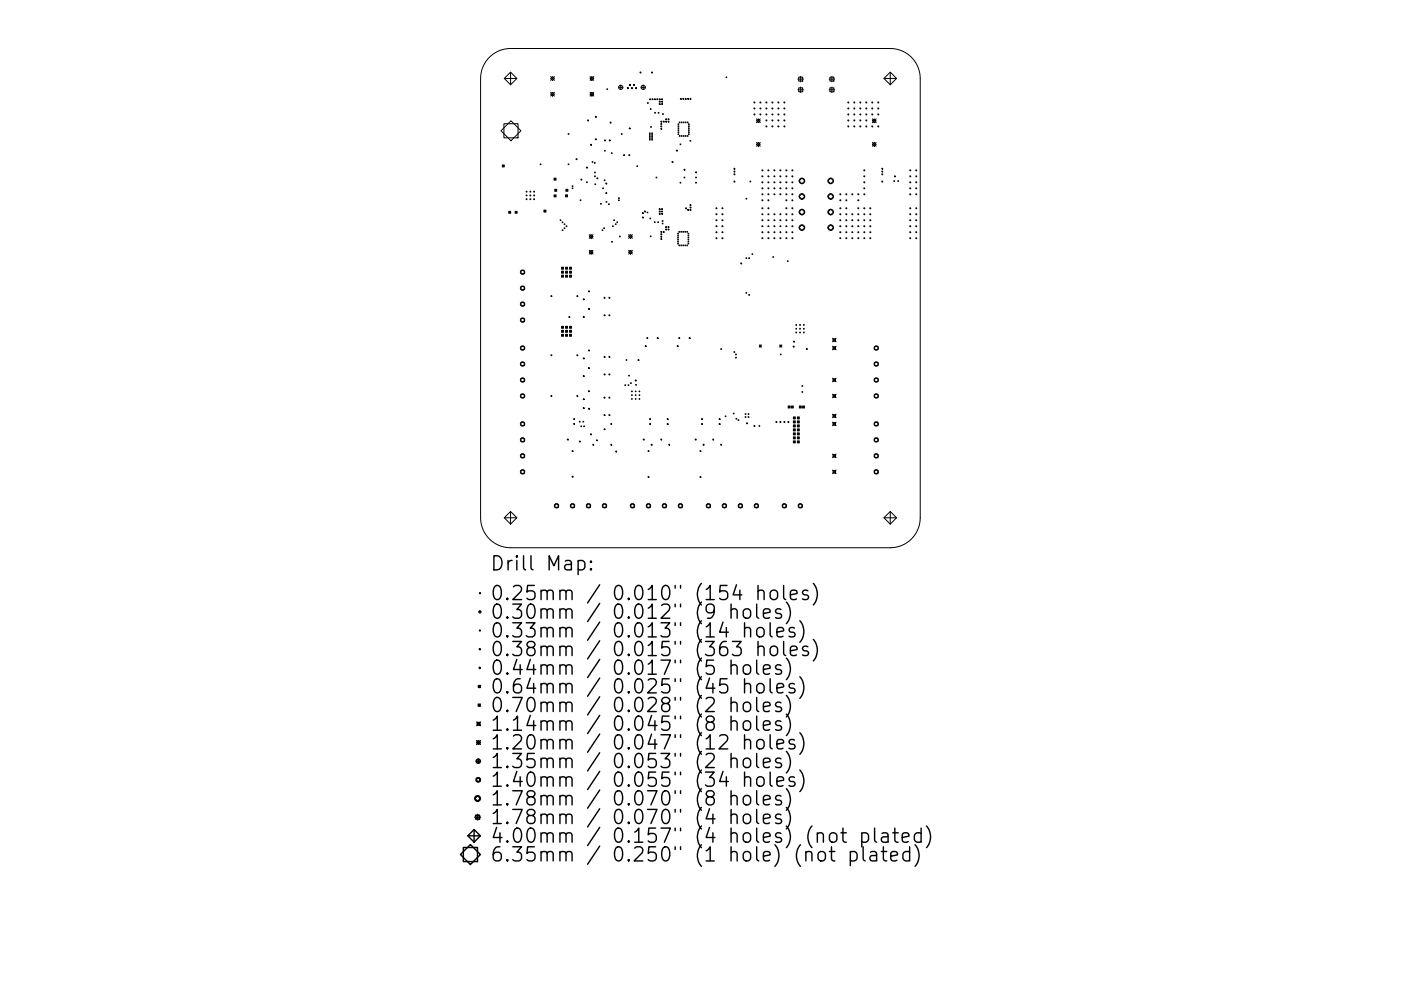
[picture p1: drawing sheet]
<svg xmlns="http://www.w3.org/2000/svg" width="297mm" height="210mm" viewBox="0 0 297 210" stroke-linecap="round" stroke-linejoin="round" font-family="sans-serif">
<defs><g id="words">
<g font-size="4.2">
<text x="103.9" y="121.1">Drill Map:</text>
<text x="103.9" y="127.4">0.25mm / 0.010&quot; (154 holes)</text>
<text x="103.9" y="131.3">0.30mm / 0.012&quot; (9 holes)</text>
<text x="103.9" y="135.3">0.33mm / 0.013&quot; (14 holes)</text>
<text x="103.9" y="139.2">0.38mm / 0.015&quot; (363 holes)</text>
<text x="103.9" y="143.2">0.44mm / 0.017&quot; (5 holes)</text>
<text x="103.9" y="147.2">0.64mm / 0.025&quot; (45 holes)</text>
<text x="103.9" y="151.1">0.70mm / 0.028&quot; (2 holes)</text>
<text x="103.9" y="155.1">1.14mm / 0.045&quot; (8 holes)</text>
<text x="103.9" y="159">1.20mm / 0.047&quot; (12 holes)</text>
<text x="103.9" y="163">1.35mm / 0.053&quot; (2 holes)</text>
<text x="103.9" y="167">1.40mm / 0.055&quot; (34 holes)</text>
<text x="103.9" y="170.9">1.78mm / 0.070&quot; (8 holes)</text>
<text x="103.9" y="174.9">1.78mm / 0.070&quot; (4 holes)</text>
<text x="103.9" y="178.8">4.00mm / 0.157&quot; (4 holes) (not plated)</text>
<text x="103.9" y="182.8">6.35mm / 0.250&quot; (1 hole) (not plated)</text>
</g>
</g></defs>
<g fill="none" stroke="#000" stroke-width=".21">
<path d="M103.8 12.2a6.4 6.4 0 0 1 4.5-1.9h80.5a6.4 6.4 0 0 1 6.3 6.3v93.3a6.4 6.4 0 0 1-6.3 6.3h-80.5a6.4 6.4 0 0 1-6.4-6.3v-93.3a6.4 6.4 0 0 1 1.9-4.4zM106.9 16.6l1.4-1.3 1.3 1.3-1.3 1.4zM106.9 16.6h2.7M108.3 15.3v2.7M116.7 16.6l.4-.4 .4 .4-.4 .4zM116.7 20l.4-.4 .4 .4-.4 .4zM116.7 19.6l.8 .8M116.7 16.2l.8 .8M117.5 16.2l-.8 .8M117.5 19.6l-.8 .8M125.1 16.6l.4-.4 .4 .4-.4 .4zM125.1 20l.4-.4 .4 .4-.4 .4z"/>
<path d="M125.1 16.2l.8 .8M125.1 19.6l.8 .8M125.9 16.2l-.8 .8M125.9 19.6l-.8 .8M128.7 18.8l.1 .2M128.8 18.8l-.1 .2M131.2 18.5h.9M131.6 18.1v.9M133 18.7l.1-.2 .2 .2-.2 .1zM133.6 17.9l.1 .1-.1 .2-.2-.2zM133.8 18.7l.2-.2 .1 .2-.1 .1zM134.4 17.9l.2 .1-.2 .2-.1-.2z"/>
<path d="M134.7 18.7l.2-.2 .1 .2-.1 .1zM135.7 15.3h.2v.2h-.2zM135.9 18.5h.9M136.4 18.1v.9M138.2 15.3h.1v.2h-.1zM153.9 16.4h.2M154 16.3v.2M169.2 16.8h1.2M169.2 19.1h1.2M169.3 16.4h.9v.8h-.9zM169.3 18.6h.9v.9h-.9zM169.8 16.2v1.2"/>
<path d="M169.8 18.5v1.1M175.8 16.8h1.2M175.8 19.1h1.2M176 16.4h.8v.8h-.8zM176 18.6h.8v.9h-.8zM176.4 16.2v1.2M176.4 18.5v1.1M187.4 16.6l1.4-1.3 1.3 1.3-1.3 1.4zM187.4 16.6h2.7M188.8 15.3v2.7M106.5 35l.4 .4M106.8 26.2h3v3h-3z"/>
<path d="M106.9 35l-.4 .4M108.3 25.6l2.2 2.1-2.2 2.2-2.1-2.2zM114.5 34.8l.2 .1M114.7 34.8l-.2 .1M117.5 37.8l.4 .4M117.9 37.8l-.4 .4M120.5 28.3l.1 .2M120.5 34.8l.1 .1M120.6 28.3l-.1 .2M120.6 34.8l-.1 .1M121.3 39.9l.2 .1M121.3 39.4l.2 .2"/>
<path d="M121.5 39.9l-.2 .1M121.5 39.4l-.2 .2M122.1 33.7h.2v.2h-.2zM123.2 38h.1v.2h-.1zM124.3 35.5h.2v.1h-.2zM124.4 38.6l.1 .2M124.5 38.6l-.1 .2M124.6 25.5h.2v.1h-.2zM125.2 30.6h.2v.2h-.2zM125.5 34.3l.2 .1M125.7 34.3l-.2 .1M126 34.5l.2 .1"/>
<path d="M126.1 36.5l.1 .2M126.1 37.3l.1 .2M126.1 39l.2 .2M126.2 34.5l-.2 .1M126.2 36.5l-.1 .2M126.2 37.3l-.1 .2M126.2 24.7h.2v.2h-.2zM126.2 29.5h.2v.1h-.2zM126.3 39l-.2 .2M126.5 37.7h.2v.2h-.2zM127.8 39.9l.1 .1M127.9 39.9l-.1 .1"/>
<path d="M128.1 38.2l.2 .1M128.1 32h.3M128.2 29.7h.1v.2h-.1zM128.2 31.9v.2M128.3 38.2l-.2 .1M128.5 38.8h.1v.2h-.1zM129.2 29.7h.2v.2h-.2zM129.3 25.9h.2v.2h-.2zM129.6 32.4l.2 .2M129.8 32.4l-.2 .2M131.7 28.3l.2 .2M131.9 28.3l-.2 .2"/>
<path d="M132.2 32.8h.2v.2h-.2zM133.3 32.8h.2v.2h-.2zM133.4 27.1h.2v.2h-.2zM135 35.2l.2 .1M135.2 35.2l-.2 .1M137.3 21.8l.1 .1M137.4 21.8l-.1 .1M137.7 28.2l.1 .2M137.7 28.5l.1 .2M137.7 28.9l.1 .1M137.7 29.2l.1 .2M137.7 29.6l.1 .1"/>
<path d="M137.7 21h.2v.1h-.2zM137.8 28.2l-.1 .2M137.8 28.5l-.1 .2M137.8 28.9l-.1 .1M137.8 29.2l-.1 .2M137.8 29.6l-.1 .1M137.9 23l.1 .2M137.9 26.8l.2 .2M138 23l-.1 .2M138.1 26.8l-.2 .2M138.2 28.2l.2 .2M138.2 28.5l.2 .2"/>
<path d="M138.2 28.9l.2 .1M138.2 29.2l.2 .2M138.2 29.6l.2 .1M138.2 21h.2v.1h-.2zM138.4 28.2l-.2 .2M138.4 28.5l-.2 .2M138.4 28.9l-.2 .1M138.4 29.2l-.2 .2M138.4 29.6l-.2 .1M138.8 21h.1v.1h-.1zM138.8 23.8l.2 .2M139 23.8l-.2 .2"/>
<path d="M139.1 37.6l.2 .1M139.3 21h.1v.1h-.1zM139.3 37.6l-.2 .1M139.5 23.8l.2 .2M139.7 23.8l-.2 .2M139.8 21h.1v.1h-.1zM139.8 21.5h.1v.2h-.1zM139.8 22h.1v.2h-.1zM140.1 25.7h.2v.2h-.2zM140.1 26.2h.2v.2h-.2zM140.1 26.7h.2v.2h-.2zM140.1 27.2h.2v.2h-.2z"/>
<path d="M140.3 21h.2v.1h-.2zM140.3 21.5h.2v.2h-.2zM140.3 22h.2v.2h-.2zM140.5 24.1l.1 .2M140.6 25.7h.2v.2h-.2zM140.6 24.1l-.1 .2M141.1 25.2h.2v.2h-.2zM141.1 25.7h.2v.2h-.2zM141.6 25.2h.2v.2h-.2zM141.6 25.7h.2v.2h-.2zM142.5 34.3h.2v.1h-.2zM143.4 31.9h.2v.1h-.2z"/>
<path d="M143.8 26.3l.1 .1M143.8 26.7l.1 .2M143.8 27.1l.1 .2M143.8 27.5l.1 .2M143.8 28l.1 .1M143.8 28.4l.1 .2M143.9 26.3l-.1 .1M143.9 26.7l-.1 .2M143.9 27.1l-.1 .2M143.9 27.5l-.1 .2M143.9 28l-.1 .1M143.9 28.4l-.1 .2"/>
<path d="M144 25.9l.2 .2M144 28.8l.2 .1M144.2 25.9l-.2 .2M144.2 28.8l-.2 .1M144.2 30.5l.1 .2M144.2 38.7l.1 .1M144.3 20.9h.1v.2h-.1zM144.3 30.5l-.1 .2M144.3 38.7l-.1 .1M144.4 25.9l.2 .2M144.4 28.8l.2 .1M144.6 25.9l-.2 .2"/>
<path d="M144.6 28.8l-.2 .1M144.8 20.9h.1v.2h-.1zM144.9 25.9l.1 .2M144.9 28.8l.1 .1M145 35.9h.2v.2h-.2zM145 25.9l-.1 .2M145 28.8l-.1 .1M145 37.6l.2 .1M145.2 37.6l-.2 .1M145.3 20.9h.2v.2h-.2zM145.3 25.9l.2 .2M145.3 28.8l.2 .1"/>
<path d="M145.5 25.9l-.2 .2M145.5 28.8l-.2 .1M145.7 25.9l.2 .2M145.7 28.8l.2 .1M145.8 20.9h.2v.2h-.2zM145.9 25.9l-.2 .2M145.9 28.8l-.2 .1M146 26.3l.1 .1M146 26.7l.1 .2M146 27.1l.1 .2M146 27.5l.1 .2M146 28l.1 .1"/>
<path d="M146 28.4l.1 .2M146.1 26.3l-.1 .1M146.1 26.7l-.1 .2M146.1 27.1l-.1 .2M146.1 27.5l-.1 .2M146.1 28l-.1 .1M146.1 28.4l-.1 .2M146.3 20.9h.2v.2h-.2zM146.3 29.8l.2 .1M146.5 29.8l-.2 .1M147.5 36.5h.2v.1h-.2zM147.5 38.7l.2 .1"/>
<path d="M147.5 37.6l.2 .1M147.7 37.6l-.2 .1M147.7 38.7l-.2 .1M155.6 35.7h.2v.2h-.2zM155.6 36.3h.2v.2h-.2zM155.6 36.9h.2v.2h-.2zM155.6 38.4h.2v.2h-.2zM159 38.4l.2 .2M159.2 38.4l-.2 .2M159.9 21.6h.1v.2h-.1zM159.9 22.9h.1v.2h-.1zM159.9 24.2h.1v.2h-.1z"/>
<path d="M160.4 25.6l.4-.4 .4 .4-.4 .4zM160.4 30.6l.4-.4 .4 .4-.4 .4zM160.4 25.2l.8 .8M160.4 30.2l.8 .8M161.1 21.6h.2v.2h-.2zM161.1 22.9h.2v.2h-.2zM161.1 24.2h.2v.2h-.2zM161.2 25.2l-.8 .8M161.2 30.2l-.8 .8M161.5 36h.2v.2h-.2zM161.5 37.3h.2v.2h-.2zM161.5 38.6h.2v.2h-.2z"/>
<path d="M161.5 39.9h.2v.1h-.2zM162.4 21.6h.2v.2h-.2zM162.4 22.9h.2v.2h-.2zM162.4 24.2h.2v.2h-.2zM162.4 25.5h.2v.1h-.2zM162.4 26.7h.2v.2h-.2zM162.8 36h.2v.2h-.2zM162.8 37.3h.2v.2h-.2zM162.8 38.6h.2v.2h-.2zM162.8 39.9h.2v.1h-.2zM163.7 21.6h.1v.2h-.1zM163.7 22.9h.1v.2h-.1z"/>
<path d="M163.7 24.2h.1v.2h-.1zM163.7 25.5h.1v.1h-.1zM163.7 26.7h.1v.2h-.1zM164.1 36h.2v.2h-.2zM164.1 37.3h.2v.2h-.2zM164.1 38.6h.2v.2h-.2zM164.1 39.9h.2v.1h-.2zM164.9 21.6h.2v.2h-.2zM164.9 22.9h.2v.2h-.2zM164.9 24.2h.2v.2h-.2zM164.9 25.5h.2v.1h-.2zM164.9 26.7h.2v.2h-.2z"/>
<path d="M165.4 36h.1v.2h-.1zM165.4 37.3h.1v.2h-.1zM165.4 38.6h.1v.2h-.1zM165.4 39.9h.1v.1h-.1zM166.2 21.6h.2v.2h-.2zM166.2 22.9h.2v.2h-.2zM166.2 24.2h.2v.2h-.2zM166.2 25.5h.2v.1h-.2zM166.2 26.7h.2v.2h-.2zM166.6 36h.2v.2h-.2zM166.6 37.3h.2v.2h-.2zM166.6 38.6h.2v.2h-.2z"/>
<path d="M166.6 39.9h.2v.1h-.2zM167.9 36h.2v.2h-.2zM167.9 37.3h.2v.2h-.2zM167.9 38.6h.2v.2h-.2zM167.9 39.9h.2v.1h-.2zM169.4 38.4l.6-.6 .6 .6-.6 .6zM175.5 38.4l.6-.6 .6 .6-.6 .6zM179.8 21.6h.1v.2h-.1zM179.8 22.9h.1v.2h-.1zM179.8 24.2h.1v.2h-.1zM179.8 25.5h.1v.1h-.1zM179.8 26.7h.1v.2h-.1z"/>
<path d="M181 21.6h.2v.2h-.2zM181 22.9h.2v.2h-.2zM181 24.2h.2v.2h-.2zM181 25.5h.2v.1h-.2zM181 26.7h.2v.2h-.2zM182.3 21.6h.2v.2h-.2zM182.3 22.9h.2v.2h-.2zM182.3 24.2h.2v.2h-.2zM182.3 25.5h.2v.1h-.2zM182.3 26.7h.2v.2h-.2zM183.2 36h.1v.2h-.1zM183.2 37.3h.1v.2h-.1z"/>
<path d="M183.2 38.6h.1v.2h-.1zM183.2 39.9h.1v.1h-.1zM183.6 21.6h.2v.2h-.2zM183.6 22.9h.2v.2h-.2zM183.6 24.2h.2v.2h-.2zM183.6 25.5h.2v.1h-.2zM183.6 26.7h.2v.2h-.2zM184.8 21.6h.2v.2h-.2zM184.8 22.9h.2v.2h-.2zM184.8 24.2h.2v.2h-.2zM184.8 26.7h.2v.2h-.2zM185 25.2l.8 .8"/>
<path d="M185 30.2l.8 .8M185.4 25.2l.4 .4-.4 .4-.4-.4zM185.4 30.2l.4 .4-.4 .4-.4-.4zM185.8 25.2l-.8 .8M185.8 30.2l-.8 .8M186.1 21.6h.2v.2h-.2zM186.1 22.9h.2v.2h-.2zM186.1 24.2h.2v.2h-.2zM186.1 26.7h.2v.2h-.2zM187 35.7h.1v.2h-.1zM187 36.3h.1v.2h-.1zM187 36.9h.1v.2h-.1z"/>
<path d="M187 38.4h.1v.2h-.1zM189.5 38.3l.2 .2M189.6 37.3h.2v.2h-.2zM189.7 38.3l-.2 .2M190.4 38.3l.1 .2M190.5 38.3l-.1 .2M192.9 36h.2v.2h-.2zM192.9 37.3h.2v.2h-.2zM192.9 38.6h.2v.2h-.2zM192.9 39.9h.2v.1h-.2zM194.2 36h.1v.2h-.1zM194.2 37.3h.1v.2h-.1z"/>
<path d="M194.2 38.6h.1v.2h-.1zM194.2 39.9h.1v.1h-.1zM107.9 44.8l.4 .5M108.3 44.8l-.4 .5M109.2 44.8l.4 .5M109.6 44.8l-.4 .5M110.5 57.4h.6v.7h-.6zM115.3 44.6l.4 .4M115.7 44.6l-.4 .4M117.5 41.4l.4 .4M117.6 40.2l.4 .4M117.9 41.4l-.4 .4"/>
<path d="M118 40.2l-.4 .4M118.8 46.6l.1 .2M118.9 46.6l-.1 .2M119.1 56.7l.4 .4M119.1 57.5l.4 .5M119.1 58.4l.4 .4M119.2 47.1l.2 .2M119.2 48.8l.2 .1M119.4 47.1l-.2 .2M119.4 48.8l-.2 .1M119.5 56.7l-.4 .4M119.5 57.5l-.4 .5"/>
<path d="M119.5 58.4l-.4 .4M119.6 47.5l.2 .2M119.6 48.3l.2 .2M119.8 48.3l-.2 .2M119.8 47.5l-.2 .2M119.9 57.5l.4 .5M119.9 58.4l.4 .4M119.9 41.3l.4 .5M119.9 56.7l.4 .4M120 40.2l.4 .4M120 47.9l.2 .2M120.2 47.9l-.2 .2"/>
<path d="M120.3 56.7l-.4 .4M120.3 57.5l-.4 .5M120.3 41.3l-.4 .5M120.3 58.4l-.4 .4M120.4 40.2l-.4 .4M120.8 58.4l.4 .4M120.8 57.5l.4 .5M120.8 56.7l.4 .4M121.2 56.7l-.4 .4M121.2 57.5l-.4 .5M121.2 58.4l-.4 .4M123 42.4l.2 .2"/>
<path d="M123.2 42.4l-.2 .2M124.9 49.8l.8 .8M124.9 53.1l.8 .8M125.3 49.8l.4 .4-.4 .4-.4-.4zM125.3 53.1l.4 .4-.4 .4-.4-.4zM125.7 49.8l-.8 .8M125.7 53.1l-.8 .8M127.3 43.2l.2 .1M127.5 43.2l-.2 .1M127.7 48.8l.1 .1M127.8 48.8l-.1 .1M128 48.3l.2 .2"/>
<path d="M128.2 48.3l-.2 .2M128.5 40.9h.1v.2h-.1zM128.5 42.7l.2 .2M128.7 42.7l-.2 .2M129 43.3l.2 .1M129.2 43.3l-.2 .1M129.7 51.2l.1 .2M129.8 51.2l-.1 .2M129.9 47.9l.1 .2M130 47.9l-.1 .2M130.1 46.6l.2 .2M130.3 46.6l-.2 .2"/>
<path d="M130.5 47.5l.1 .2M130.6 47.5l-.1 .2M130.8 47.1l.2 .2M131 47.1l-.2 .2M131.1 42l.2 .1M131.1 42.4l.2 .2M131.3 42l-.2 .1M131.3 42.4l-.2 .2M131.3 50.1l.2 .2M131.5 50.1l-.2 .2M133.3 49.8l.8 .8M133.3 53.1l.8 .8"/>
<path d="M133.7 49.8l.4 .4-.4 .4-.4-.4zM133.7 53.1l.4 .4-.4 .4-.4-.4zM134.1 49.8l-.8 .8M134.1 53.1l-.8 .8M136.2 45.1h.2v.2h-.2zM136.2 46h.2v.2h-.2zM136.6 44.8h.2v.2h-.2zM137.2 45l.2 .2M137.4 45l-.2 .2M137.8 46.3l.2 .1M137.9 50.1l.1 .1M138 46.3l-.2 .1"/>
<path d="M138 50.1l-.1 .1M138.7 47.1l.2 .1M138.9 47.1l-.2 .1M139.5 47.1l.1 .1M139.6 47.1l-.1 .1M139.8 44.3h.1v.1h-.1zM139.8 44.8h.1v.2h-.1zM139.8 45.3h.1v.2h-.1zM140.1 49.1h.2v.2h-.2zM140.1 49.6h.2v.2h-.2zM140.1 50.1h.2v.2h-.2zM140.1 50.6h.2v.2h-.2z"/>
<path d="M140.3 44.3h.2v.1h-.2zM140.3 44.8h.2v.2h-.2zM140.3 45.3h.2v.2h-.2zM140.4 46.8l.2 .2M140.4 47.3l.2 .2M140.6 46.8l-.2 .2M140.6 47.3l-.2 .2M140.6 49.1h.2v.2h-.2zM141.1 48.1h.2v.2h-.2zM141.1 48.6h.2v.2h-.2zM141.6 48.1h.2v.2h-.2zM141.6 48.6h.2v.2h-.2z"/>
<path d="M143.7 49.5l.1 .2M143.7 49.9l.1 .2M143.7 50.3l.1 .2M143.7 50.8l.1 .1M143.7 51.2l.1 .1M143.7 51.6l.1 .2M143.8 49.5l-.1 .2M143.8 49.9l-.1 .2M143.8 50.3l-.1 .2M143.8 50.8l-.1 .1M143.8 51.2l-.1 .1M143.8 51.6l-.1 .2"/>
<path d="M143.9 49.1l.2 .2M143.9 52l.2 .2M144.1 49.1l-.2 .2M144.1 52l-.2 .2M144.3 49.1l.2 .2M144.3 52l.2 .2M144.5 49.1l-.2 .2M144.5 52l-.2 .2M144.8 49.1l.1 .2M144.8 52l.1 .2M144.9 49.1l-.1 .2M144.9 52l-.1 .2"/>
<path d="M145.2 49.1l.2 .2M145.2 52l.2 .2M145.4 44.1h.1v.2h-.1zM145.4 49.1l-.2 .2M145.4 52l-.2 .2M145.6 52l.2 .2M145.6 49.1l.2 .2M145.8 44.4h.2v.2h-.2zM145.8 49.1l-.2 .2M145.8 52l-.2 .2M145.9 49.5l.1 .2M145.9 49.9l.1 .2"/>
<path d="M145.9 50.3l.1 .2M145.9 50.8l.1 .1M145.9 51.2l.1 .1M145.9 51.6l.1 .2M146 49.5l-.1 .2M146 49.9l-.1 .2M146 50.3l-.1 .2M146 50.8l-.1 .1M146 51.2l-.1 .1M146 51.6l-.1 .2M146.3 43.4h.2v.2h-.2zM146.3 43.9h.2v.2h-.2z"/>
<path d="M146.3 44.4h.2v.2h-.2zM151.8 44.1h.2v.2h-.2zM151.8 45.4h.2v.1h-.2zM151.8 46.6h.2v.2h-.2zM151.8 47.9h.2v.2h-.2zM151.8 49.2h.2v.2h-.2zM151.8 50.5h.2v.1h-.2zM153.1 44.1h.2v.2h-.2zM153.1 45.4h.2v.1h-.2zM153.1 46.6h.2v.2h-.2zM153.1 47.9h.2v.2h-.2zM153.1 49.2h.2v.2h-.2z"/>
<path d="M153.1 50.5h.2v.1h-.2zM157.1 55.8h.1v.2h-.1zM158.2 54.7l.1 .2M158.2 42.1l.1 .1M158.3 54.7l-.1 .2M158.3 42.1l-.1 .1M158.8 54.7l.1 .2M158.9 54.7l-.1 .2M159.4 53.9h.2M159.5 53.8v.2M161.5 41.1h.2v.2h-.2zM161.5 42.4h.2v.2h-.2z"/>
<path d="M161.5 44.1h.2v.2h-.2zM161.5 45.4h.2v.1h-.2zM161.5 46.6h.2v.2h-.2zM161.5 47.9h.2v.2h-.2zM161.5 49.2h.2v.2h-.2zM161.5 50.5h.2v.1h-.2zM162.8 41.1h.2v.2h-.2zM162.8 42.4h.2v.2h-.2zM162.8 44.1h.2v.2h-.2zM162.8 45.4h.2v.1h-.2zM162.8 46.6h.2v.2h-.2zM162.8 47.9h.2v.2h-.2z"/>
<path d="M162.8 49.2h.2v.2h-.2zM162.8 50.5h.2v.1h-.2zM163.8 54.5h.2M163.9 54.4v.2M164.1 41.1h.2v.2h-.2zM164.1 45.4h.2v.1h-.2zM164.1 46.6h.2v.2h-.2zM164.1 47.9h.2v.2h-.2zM164.1 49.2h.2v.2h-.2zM164.1 50.5h.2v.1h-.2zM165.4 41.1h.1v.2h-.1zM165.4 45.4h.1v.1h-.1z"/>
<path d="M165.4 46.6h.1v.2h-.1zM165.4 47.9h.1v.2h-.1zM165.4 49.2h.1v.2h-.1zM165.4 50.5h.1v.1h-.1zM166.6 41.1h.2v.2h-.2zM166.6 42.4h.2v.2h-.2zM166.6 44.1h.2v.2h-.2zM166.6 45.4h.2v.1h-.2zM166.6 46.6h.2v.2h-.2zM166.6 47.9h.2v.2h-.2zM166.6 49.2h.2v.2h-.2zM166.6 50.5h.2v.1h-.2z"/>
<path d="M166.9 55.3l.2 .2M167.1 55.3l-.2 .2M167.9 41.1h.2v.2h-.2zM167.9 42.4h.2v.2h-.2zM167.9 44.1h.2v.2h-.2zM167.9 45.4h.2v.1h-.2zM167.9 46.6h.2v.2h-.2zM167.9 47.9h.2v.2h-.2zM167.9 49.2h.2v.2h-.2zM167.9 50.5h.2v.1h-.2zM169.4 48.3l.6-.6 .6 .6-.6 .6zM170 41.1l.6 .6-.6 .6-.6-.6z"/>
<path d="M170 44.4l.6 .6-.6 .6-.6-.6zM175.5 48.3l.6-.6 .6 .6-.6 .6zM176.1 41.1l.6 .6-.6 .6-.6-.6zM176.1 44.4l.6 .6-.6 .6-.6-.6zM178.1 41.1h.1v.2h-.1zM178.1 42.4h.1v.2h-.1zM178.1 44.1h.1v.2h-.1zM178.1 45.4h.1v.1h-.1zM178.1 46.6h.1v.2h-.1zM178.1 47.9h.1v.2h-.1zM178.1 49.2h.1v.2h-.1zM178.1 50.5h.1v.1h-.1z"/>
<path d="M179.3 41.1h.2v.2h-.2zM179.3 42.4h.2v.2h-.2zM179.3 44.1h.2v.2h-.2zM179.3 45.4h.2v.1h-.2zM179.3 46.6h.2v.2h-.2zM179.3 47.9h.2v.2h-.2zM179.3 49.2h.2v.2h-.2zM179.3 50.5h.2v.1h-.2zM180.6 41.1h.2v.2h-.2zM180.6 45.4h.2v.1h-.2zM180.6 46.6h.2v.2h-.2zM180.6 47.9h.2v.2h-.2z"/>
<path d="M180.6 49.2h.2v.2h-.2zM180.6 50.5h.2v.1h-.2zM181.9 41.1h.2v.2h-.2zM181.9 42.4h.2v.2h-.2zM181.9 44.1h.2v.2h-.2zM181.9 45.4h.2v.1h-.2zM181.9 46.6h.2v.2h-.2zM181.9 47.9h.2v.2h-.2zM181.9 49.2h.2v.2h-.2zM181.9 50.5h.2v.1h-.2zM183.2 41.1h.1v.2h-.1zM183.2 44.1h.1v.2h-.1z"/>
<path d="M183.2 45.4h.1v.1h-.1zM183.2 46.6h.1v.2h-.1zM183.2 47.9h.1v.2h-.1zM183.2 49.2h.1v.2h-.1zM183.2 50.5h.1v.1h-.1zM184.4 44.1h.2v.2h-.2zM184.4 45.4h.2v.1h-.2zM184.4 46.6h.2v.2h-.2zM184.4 47.9h.2v.2h-.2zM184.4 49.2h.2v.2h-.2zM184.4 50.5h.2v.1h-.2zM192.9 41.1h.2v.2h-.2z"/>
<path d="M192.9 44.1h.2v.2h-.2zM192.9 45.4h.2v.1h-.2zM192.9 46.6h.2v.2h-.2zM192.9 47.9h.2v.2h-.2zM192.9 49.2h.2v.2h-.2zM192.9 50.5h.2v.1h-.2zM194.2 41.1h.1v.2h-.1zM194.2 44.1h.1v.2h-.1zM194.2 45.4h.1v.1h-.1zM194.2 46.6h.1v.2h-.1zM194.2 47.9h.1v.2h-.1zM194.2 49.2h.1v.2h-.1z"/>
<path d="M194.2 50.5h.1v.1h-.1zM110.5 73.5h.6v.7h-.6zM110.5 76.9h.6v.7h-.6zM110.5 60.8h.6v.7h-.6zM110.5 64.2h.6v.7h-.6zM110.5 67.6h.6v.6h-.6zM116.8 62.7h.2v.2h-.2zM116.8 75.3h.2v.2h-.2zM119.1 69.2l.4 .4M119.1 70.1l.4 .4M119.1 70.9l.4 .4M119.5 69.2l-.4 .4"/>
<path d="M119.5 70.1l-.4 .4M119.5 70.9l-.4 .4M119.9 70.1l.4 .4M119.9 70.9l.4 .4M119.9 69.2l.4 .4M120.3 69.2l-.4 .4M120.3 70.1l-.4 .4M120.3 70.9l-.4 .4M120.6 67.1h.2v.2h-.2zM120.8 70.9l.4 .4M120.8 70.1l.4 .4M120.8 69.2l.4 .4"/>
<path d="M121.2 69.2l-.4 .4M121.2 70.1l-.4 .4M121.2 70.9l-.4 .4M122.3 62.7h.2v.2h-.2zM122.3 75.3h.2v.2h-.2zM123.7 63.4h.1v.2h-.1zM123.7 67.1h.1v.2h-.1zM123.7 75.9h.1v.2h-.1zM123.7 79.7h.1v.2h-.1zM124.8 61.7h.1v.2h-.1zM124.8 65.4h.1v.2h-.1zM124.8 74.3h.1v.1h-.1z"/>
<path d="M124.8 78h.1v.2h-.1zM128.1 63.1h.2v.2h-.2zM128.1 66.8h.2v.2h-.2zM128.1 75.6h.2v.2h-.2zM128.1 79.3h.2v.2h-.2zM129.1 63.1h.2v.2h-.2zM129.1 66.8h.2v.2h-.2zM129.1 75.6h.2v.2h-.2zM129.1 79.3h.2v.2h-.2zM132.7 76.4h.2M132.8 76.3v.2M133.3 79.6l.1 .2"/>
<path d="M133.4 79.6l-.1 .2M135.3 76.3h.2v.2h-.2zM136.8 73.3h.2v.2h-.2zM137.1 71.6h.2v.2h-.2zM139.3 71.6h.2v.2h-.2zM143.6 73.3h.2v.2h-.2zM143.9 71.6h.2v.2h-.2zM146.1 71.6h.2v.2h-.2zM152.8 74l.2 .1M153 74l-.2 .1M155.6 74.6l.2 .2M155.8 74.6l-.2 .2"/>
<path d="M156 75.1l.1 .2M156 75.8l.1 .2M156.1 75.1l-.1 .2M156.1 75.8l-.1 .2M158.2 62.1l.1 .1M158.3 62.1l-.1 .1M158.8 62.5l.1 .2M158.9 62.5l-.1 .2M161 73.4h.4M161 73.2l.4 .5M161.2 73.2v.5M161.4 73.2l-.4 .5"/>
<path d="M165.3 73.2l.5 .5M165.3 73.4h.5M165.4 75.1l.2 .2M165.5 73.2v.5M165.6 75.1l-.2 .2M165.8 73.2l-.5 .5M168.2 73.4h.1v.2h-.1zM168.2 72.4h.2v.2h-.2zM168.7 68.9l.2 .1M168.7 69.7l.2 .1M168.7 70.5l.2 .1M168.9 68.9l-.2 .1"/>
<path d="M168.9 69.7l-.2 .1M168.9 70.5l-.2 .1M169.5 69.7l.2 .1M169.5 68.9l.2 .1M169.5 70.5l.2 .1M169.7 68.9l-.2 .1M169.7 69.7l-.2 .1M169.7 70.5l-.2 .1M170.3 69.7l.2 .1M170.3 68.9l.2 .1M170.3 70.5l.2 .1M170.5 68.9l-.2 .1"/>
<path d="M170.5 69.7l-.2 .1M170.5 70.5l-.2 .1M171 73.9h.1v.2h-.1zM176.5 71.8l.8 .7M176.5 73.5l.8 .7M176.6 71.9h.6v.5h-.6zM176.6 73.6h.6v.5h-.6zM177.3 71.8l-.8 .7M177.3 73.5l-.8 .7M185.5 73.5h.6v.7h-.6zM185.5 76.9h.6v.7h-.6zM110.5 89.6h.6v.7h-.6z"/>
<path d="M110.5 93h.6v.7h-.6zM110.5 96.4h.6v.7h-.6zM110.5 99.8h.6v.6h-.6zM110.5 80.3h.6v.7h-.6zM110.5 83.7h.6v.6h-.6zM116.8 83.9h.2v.2h-.2zM120.3 93.2h.2v.1h-.2zM121.3 95.6h.2v.2h-.2zM121.6 88.8h.2v.2h-.2zM121.6 89.9h.2v.1h-.2zM122.3 83.9h.2v.2h-.2zM122.8 93.6h.2v.2h-.2z"/>
<path d="M122.8 89.4l.2 .1M123 89.4l-.2 .1M123.2 90.4l.1 .1M123.3 90.4l-.1 .1M123.6 89.4l.2 .1M123.7 84.6h.1v.2h-.1zM123.7 86.5h.1v.1h-.1zM123.8 89.4l-.2 .1M123.8 90.4l.1 .1M123.9 90.4l-.1 .1M124.8 82.9h.1v.2h-.1zM124.8 86.6h.1v.2h-.1z"/>
<path d="M125.2 92.1h.2v.1h-.2zM125.7 94.3h.2v.1h-.2zM126.5 93.3h.1v.2h-.1zM128.1 84.3h.1v.1h-.1zM128.1 88h.2v.2h-.2zM128.1 91h.2v.2h-.2zM129.1 84.3h.2v.1h-.2zM129.1 88h.2v.2h-.2zM129.5 89.9h.2v.1h-.2zM129.5 94.3h.2v.2h-.2zM130.6 95.7h.1v.2h-.1zM132.5 81.6l.2 .2"/>
<path d="M132.7 81.6l-.2 .2M133.2 81.6l.1 .2M133.3 81.6l-.1 .2M133.7 81.2l.1 .2M133.8 81.2l-.1 .2M133.9 83h.2M133.9 83.8h.2M133.9 84.6h.2M134 82.9v.3M134 83.7v.3M134 84.5v.3M134.7 83h.2"/>
<path d="M134.7 83.8h.2M134.7 84.6h.2M134.7 80.6h.2v.2h-.2zM134.8 81.6l.1 .1M134.8 82.9v.3M134.8 83.7v.3M134.8 84.5v.3M134.9 81.6l-.1 .1M135.5 83h.2M135.5 83.8h.2M135.5 84.6h.2M135.6 82.9v.3"/>
<path d="M135.6 83.7v.3M135.6 84.5v.3M136.4 93.2h.2v.1h-.2zM137.4 95.6h.2v.2h-.2zM137.7 88.8h.2v.2h-.2zM137.7 89.9h.2v.1h-.2zM138.1 94.3h.1v.1h-.1zM140.1 93.2h.2v.1h-.2zM141.5 88.8h.1v.2h-.1zM141.5 89.9h.1v.1h-.1zM141.8 94.3h.2v.1h-.2zM147.4 93.2h.2v.1h-.2z"/>
<path d="M148.4 95.6h.2v.2h-.2zM148.8 88.8h.1v.2h-.1zM148.8 89.9h.1v.1h-.1zM149.1 94.3h.2v.1h-.2zM151.1 93.2h.2v.1h-.2zM152.5 88.8h.2v.2h-.2zM152.5 89.9h.2v.1h-.2zM152.8 94.2h.2v.2h-.2zM153.8 88.2l.1 .2M153.9 88.2l-.1 .2M155.5 87.7l.1 .1M155.6 87.7l-.1 .1"/>
<path d="M156 88.8l.2 .1M156.2 88.8l-.2 .1M156.5 89l.1 .2M156.6 89l-.1 .2M158 87.8l.2 .1M158 88.4l.2 .2M158.2 87.8l-.2 .1M158.2 88.4l-.2 .2M158.3 89.7h.2v.2h-.2zM158.6 87.8l.2 .1M158.6 88.4l.2 .2M158.8 87.8l-.2 .1"/>
<path d="M158.8 88.4l-.2 .2M159.9 90.3h.1v.2h-.1zM160.9 90.3l.2 .2M161.1 90.3l-.2 .2M164.5 89.4h.2v.2h-.2zM165.4 89.4h.1v.2h-.1zM166.2 89.4h.2v.2h-.2zM167.1 89.4h.1v.2h-.1zM167.1 86.1l.4 .5M167.5 86.1l-.4 .5M167.8 86.1l.4 .5M168.2 88.5l.4 .4"/>
<path d="M168.2 89.3l.4 .4M168.2 86.1l-.4 .5M168.2 90.2l.4 .4M168.2 91l.4 .4M168.2 91.8l.4 .5M168.2 92.7l.4 .4M168.2 93.5l.4 .5M168.6 88.5l-.4 .4M168.6 89.3l-.4 .4M168.6 90.2l-.4 .4M168.6 91l-.4 .4M168.6 91.8l-.4 .5"/>
<path d="M168.6 92.7l-.4 .4M168.6 93.5l-.4 .5M169 89.3l.5 .4M169 90.2l.5 .4M169 91l.5 .4M169 91.8l.5 .5M169 92.7l.5 .4M169 93.5l.5 .5M169 88.5l.5 .4M169.5 88.5l-.5 .4M169.5 89.3l-.5 .4M169.5 90.2l-.5 .4"/>
<path d="M169.5 91l-.5 .4M169.5 91.8l-.5 .5M169.5 92.7l-.5 .4M169.5 93.5l-.5 .5M169.5 86.1l.4 .5M169.9 86.1l-.4 .5M170 81.8l.2 .2M170 83.1l.2 .1M170.2 86.1l.4 .5M170.2 81.8l-.2 .2M170.2 83.1l-.2 .1M170.6 86.1l-.4 .5"/>
<path d="M176.5 83.6l.8 .8M176.5 89.6l.8 .7M176.5 80.2l.8 .8M176.5 87.9l.8 .7M176.5 96.3l.8 .8M176.5 99.7l.8 .8M176.6 80.4h.6v.5h-.6zM176.6 83.7h.6v.6h-.6zM176.6 88h.6v.5h-.6zM176.6 89.7h.6v.5h-.6zM176.6 96.5h.6v.5h-.6zM176.6 99.8h.6v.6h-.6z"/>
<path d="M177.3 80.2l-.8 .8M177.3 83.6l-.8 .8M177.3 87.9l-.8 .7M177.3 89.6l-.8 .7M177.3 96.3l-.8 .8M177.3 99.7l-.8 .8M185.5 89.6h.6v.7h-.6zM185.5 93h.6v.7h-.6zM185.5 96.4h.6v.7h-.6zM185.5 99.8h.6v.6h-.6zM185.5 80.3h.6v.7h-.6zM185.5 83.7h.6v.6h-.6z"/>
<path d="M106.9 109.9l1.4-1.4 1.3 1.4-1.3 1.3zM106.9 109.9h2.7M108.3 108.5v2.7M117.7 107h.6v.6h-.6zM121.1 107h.6v.6h-.6zM121.3 101h.2v.2h-.2zM124.4 107h.7v.6h-.7zM127.8 107h.7v.6h-.7zM133.8 107h.6v.6h-.6zM137.2 107h.6v.6h-.6zM137.4 101.1h.2v.2h-.2zM140.5 107h.7v.6h-.7z"/>
<path d="M143.9 107h.7v.6h-.7zM148.4 101.1h.2v.2h-.2zM149.9 107h.6v.6h-.6zM153.3 107h.6v.6h-.6zM156.6 107h.7v.6h-.7zM160 107h.7v.6h-.7zM166 107h.6v.6h-.6zM169.4 107h.6v.6h-.6zM187.4 109.9h2.7M188.8 108.5l1.3 1.4-1.3 1.3-1.4-1.3zM188.8 108.5v2.7"/>
<circle cx="131.6" cy="18.5" r=".45"/>
<circle cx="136.4" cy="18.5" r=".45"/>
<circle cx="106.7" cy="35.2" r=".21"/>
<circle cx="117.7" cy="38" r=".21"/>
<circle cx="170" cy="38.4" r=".59"/>
<circle cx="176.1" cy="38.4" r=".59"/>
<circle cx="108.1" cy="45" r=".21"/>
<circle cx="109.4" cy="45" r=".21"/>
<circle cx="110.8" cy="57.7" r=".47"/>
<circle cx="111.6" cy="42.3" r=".1"/>
<circle cx="111.6" cy="40.7" r=".1"/>
<circle cx="111.6" cy="41.5" r=".1"/>
<circle cx="112.4" cy="42.3" r=".1"/>
<circle cx="112.4" cy="40.7" r=".1"/>
<circle cx="112.4" cy="41.5" r=".1"/>
<circle cx="113.2" cy="42.3" r=".1"/>
<circle cx="113.2" cy="40.7" r=".1"/>
<circle cx="113.2" cy="41.5" r=".1"/>
<circle cx="115.5" cy="44.8" r=".21"/>
<circle cx="117.7" cy="41.6" r=".21"/>
<circle cx="117.8" cy="40.4" r=".21"/>
<circle cx="119.3" cy="56.9" r=".21"/>
<circle cx="119.3" cy="58.6" r=".21"/>
<circle cx="119.3" cy="57.7" r=".21"/>
<circle cx="120.1" cy="56.9" r=".21"/>
<circle cx="120.1" cy="58.6" r=".21"/>
<circle cx="120.1" cy="57.7" r=".21"/>
<circle cx="120.1" cy="41.6" r=".21"/>
<circle cx="120.2" cy="40.4" r=".21"/>
<circle cx="121" cy="56.9" r=".21"/>
<circle cx="121" cy="58.6" r=".21"/>
<circle cx="121" cy="57.7" r=".21"/>
<circle cx="170" cy="48.3" r=".59"/>
<circle cx="170" cy="45" r=".59"/>
<circle cx="170" cy="41.7" r=".59"/>
<circle cx="176.1" cy="48.3" r=".59"/>
<circle cx="176.1" cy="45" r=".59"/>
<circle cx="176.1" cy="41.7" r=".59"/>
<circle cx="110.8" cy="73.8" r=".47"/>
<circle cx="110.8" cy="67.9" r=".47"/>
<circle cx="110.8" cy="77.2" r=".47"/>
<circle cx="110.8" cy="61.1" r=".47"/>
<circle cx="110.8" cy="64.5" r=".47"/>
<circle cx="119.3" cy="71.1" r=".21"/>
<circle cx="119.3" cy="70.3" r=".21"/>
<circle cx="119.3" cy="69.4" r=".21"/>
<circle cx="120.1" cy="71.1" r=".21"/>
<circle cx="120.1" cy="70.3" r=".21"/>
<circle cx="120.1" cy="69.4" r=".21"/>
<circle cx="121" cy="71.1" r=".21"/>
<circle cx="121" cy="70.3" r=".21"/>
<circle cx="121" cy="69.4" r=".21"/>
<circle cx="185.8" cy="73.8" r=".47"/>
<circle cx="185.8" cy="77.2" r=".47"/>
<circle cx="110.8" cy="89.9" r=".47"/>
<circle cx="110.8" cy="93.3" r=".47"/>
<circle cx="110.8" cy="84" r=".47"/>
<circle cx="110.8" cy="96.7" r=".47"/>
<circle cx="110.8" cy="80.6" r=".47"/>
<circle cx="167.3" cy="86.4" r=".21"/>
<circle cx="168" cy="86.4" r=".21"/>
<circle cx="168.4" cy="91.2" r=".21"/>
<circle cx="168.4" cy="92.9" r=".21"/>
<circle cx="168.4" cy="90.4" r=".21"/>
<circle cx="168.4" cy="89.5" r=".21"/>
<circle cx="168.4" cy="92.1" r=".21"/>
<circle cx="168.4" cy="93.8" r=".21"/>
<circle cx="168.4" cy="88.7" r=".21"/>
<circle cx="169.3" cy="91.2" r=".21"/>
<circle cx="169.3" cy="92.9" r=".21"/>
<circle cx="169.3" cy="90.4" r=".21"/>
<circle cx="169.3" cy="93.8" r=".21"/>
<circle cx="169.3" cy="92.1" r=".21"/>
<circle cx="169.3" cy="89.5" r=".21"/>
<circle cx="169.3" cy="88.7" r=".21"/>
<circle cx="169.7" cy="86.4" r=".21"/>
<circle cx="170.4" cy="86.4" r=".21"/>
<circle cx="185.8" cy="89.9" r=".47"/>
<circle cx="185.8" cy="93.3" r=".47"/>
<circle cx="185.8" cy="84" r=".47"/>
<circle cx="185.8" cy="96.7" r=".47"/>
<circle cx="185.8" cy="80.6" r=".47"/>
<circle cx="110.8" cy="100.1" r=".47"/>
<circle cx="118" cy="107.3" r=".47"/>
<circle cx="121.4" cy="107.3" r=".47"/>
<circle cx="124.8" cy="107.3" r=".47"/>
<circle cx="128.2" cy="107.3" r=".47"/>
<circle cx="134.1" cy="107.3" r=".47"/>
<circle cx="137.5" cy="107.3" r=".47"/>
<circle cx="140.9" cy="107.3" r=".47"/>
<circle cx="144.3" cy="107.3" r=".47"/>
<circle cx="150.2" cy="107.3" r=".47"/>
<circle cx="153.6" cy="107.3" r=".47"/>
<circle cx="157" cy="107.3" r=".47"/>
<circle cx="160.4" cy="107.3" r=".47"/>
<circle cx="166.3" cy="107.3" r=".47"/>
<circle cx="169.7" cy="107.3" r=".47"/>
<circle cx="185.8" cy="100.1" r=".47"/>
</g>
<g fill="none" stroke="#000" stroke-width=".3">
<path d="M122.6 119.1l.8-.2 .6 .6v.8l-.3 .5-.3 .1-.8-.1M125.3 119.1l.1 .1-.1 .1-.2-.1 .2-.1v.2M101.6 133.8h.3M101.6 137.6h.2v.2h-.2zM101.7 125.8l.2 .1M101.7 133.7v.2M101.9 125.8l-.2 .1M125.3 120.6l.1 .2-.1 .1-.2-.1 .2-.2v.3M155 129.5a.75 .75 0 0 1 1.3 .1v1.6M155 128.2v3M157.9 129.3a.81 .81 0 0 1 1.2 .4v.9a.81 .81 0 0 1-.7 .6 .81 .81 0 0 1-.8-.6v-.9zM157.9 133.4a.74 .74 0 0 1 1.2 .2v1.5"/>
<path d="M157.9 132.1v3M160.4 128.2v2.5l.5 .5M160.6 133.4a.81 .81 0 0 1 .8-.3 .81 .81 0 0 1 .6 .6v.9a.81 .81 0 0 1-.8 .6 .81 .81 0 0 1-.8-.6v-.9zM160.7 125.5a.74 .74 0 0 1 1.3 .1v1.6M160.7 137.4a.74 .74 0 0 1 1.3 .1v1.6M160.7 124.2v3M160.7 136.1v3M161.9 130.2l1.4-.3-.2-.6-.8-.1-.4 .4v1.1l.1 .3 .3 .2 .8-.2M163.3 132.1v2.6l.4 .4M163.4 125.5a.81 .81 0 0 1 .8-.3 .81 .81 0 0 1 .7 .6v.8a.81 .81 0 0 1-.8 .6 .81 .81 0 0 1-.8-.6v-.8zM163.6 137.2a.81 .81 0 0 1 1.3 .5v.8a.81 .81 0 0 1-.8 .6 .81 .81 0 0 1-.8-.6v-.8zM164.7 134.1l1.4-.3-.1-.5-.9-.2-.4 .5v1.1l.2 .3 .2 .1 .9-.1"/>
<path d="M165.6 129.3l-.7-.1-.5 .4 .2 .4 1 .3 .1 .3-.1 .4-.3 .2-.9-.2M166.1 124.2v2.6l.5 .4M166.1 136.1v2.6l.5 .4M166.7 127.7a3.4 3.4 0 0 1 0 4.6M166.7 139.6a3.4 3.4 0 0 1 0 4.6M167.6 126.2l1.4-.3-.1-.5-.9-.2-.4 .4v1.2l.1 .3 .3 .1 .9-.1M167.6 138.1l1.4-.3-.1-.6-.9-.1-.4 .4v1.2l.1 .2 .3 .2 .9-.2M168.4 133.3l-.7-.2-.4 .5 .1 .4 1 .3 .2 .3-.2 .4-.3 .1-.8-.1M169.6 131.7a3.4 3.4 0 0 1 0 4.6M171.3 125.4l-.7-.2-.5 .4 .2 .5 1 .3 .1 .2-.1 .5-.3 .1-.9-.1M171.3 137.2l-.7-.1-.5 .4 .2 .4 1 .3 .1 .3-.1 .4-.3 .2-.9-.2M172.4 123.8a3.4 3.4 0 0 1 0 4.6"/>
<path d="M172.4 135.7a3.4 3.4 0 0 1 0 4.5M101.1 157.1l.8 .8M101.1 153.2l.8 .8M101.2 153.3h.5v.5h-.5zM101.4 149.4l.5 .4M101.4 149.6h.5M101.4 145.4l.5 .5M101.5 157.1l.4 .4-.4 .4-.4-.4zM101.6 141.7l.1-.2 .2 .2-.2 .1zM101.6 149.4v.4M101.9 145.4l-.5 .5M101.9 149.4l-.5 .4"/>
<path d="M101.9 153.2l-.8 .8M101.9 157.1l-.8 .8M155 141.3a.74 .74 0 0 1 1.3 .2v1.5M155 149.3a.75 .75 0 0 1 1.3 .1v1.6M155 153.2a.75 .75 0 0 1 1.3 .2v1.5M155 140v3M155 148v3M155 151.9v3M155 159.8v3M157.7 141.3a.81 .81 0 0 1 .8-.3 .81 .81 0 0 1 .6 .6v.9a.81 .81 0 0 1-.7 .6 .81 .81 0 0 1-.8-.6v-.9zM157.7 149.3a.81 .81 0 0 1 .8-.3 .81 .81 0 0 1 .6 .5v.9a.81 .81 0 0 1-.7 .6 .81 .81 0 0 1-.8-.6v-.9zM157.7 153.2a.81 .81 0 0 1 .8-.3 .81 .81 0 0 1 .6 .6v.9a.81 .81 0 0 1-.7 .6 .81 .81 0 0 1-.8-.6v-.9z"/>
<path d="M157.9 145.3a.74 .74 0 0 1 1.2 .1v1.6M157.9 157.2a.74 .74 0 0 1 1.2 .1v1.6M157.9 144v3M157.9 155.9v3M160.4 140v2.6l.5 .4M160.4 148v2.5l.5 .5M160.4 151.9v2.6l.5 .4M160.4 159.8v2.6l.5 .4M160.6 145.3a.81 .81 0 0 1 .8-.3 .81 .81 0 0 1 .6 .6v.8a.81 .81 0 0 1-.8 .6 .81 .81 0 0 1-.8-.6v-.8zM160.6 157.2a.81 .81 0 0 1 .8-.3 .81 .81 0 0 1 .6 .6v.8a.81 .81 0 0 1-.8 .6 .81 .81 0 0 1-.8-.6v-.8zM161.9 142l1.4-.2-.2-.6-.8-.2-.4 .5v1.1l.1 .3 .3 .1 .8-.1M161.9 150l1.4-.3-.2-.6-.8-.1-.4 .4v1.1l.1 .3 .3 .2 .8-.2"/>
<path d="M161.9 153.9l1.4-.3-.2-.5-.8-.2-.4 .5v1.1l.1 .3 .3 .1 .8-.1M163.3 144v2.6l.4 .4M163.3 155.9v2.6l.4 .4M164.7 146l1.4-.3-.1-.5-.9-.2-.4 .4v1.2l.2 .3 .2 .1 .9-.1M164.7 157.9l1.4-.3-.1-.6-.9-.1-.4 .4v1.2l.2 .2 .2 .2 .9-.2M165.6 141.2l-.7-.2-.5 .5 .2 .4 1 .3 .1 .3-.1 .4-.3 .1-.9-.1M165.6 149.1l-.7-.1-.5 .4 .2 .4 1 .3 .1 .3-.1 .4-.3 .2-.9-.2M165.6 153.1l-.7-.2-.5 .5 .2 .4 1 .3 .1 .3-.1 .4-.3 .1-.9-.1M166.7 147.5a3.4 3.4 0 0 1 0 4.6M166.7 151.5a3.4 3.4 0 0 1 0 4.6M166.7 159.4a3.4 3.4 0 0 1 0 4.6M168.4 145.2l-.7-.2-.4 .4 .1 .5 1 .3 .2 .2-.2 .5-.3 .1-.8-.1"/>
<path d="M168.4 157l-.7-.1-.4 .4 .1 .4 1 .3 .2 .3-.2 .4-.3 .2-.8-.2M169.6 143.6a3.4 3.4 0 0 1 0 4.6M169.6 155.5a3.4 3.4 0 0 1 0 4.5M98.2 179.8h3v3h-3zM99.2 177.3l1.3-1.3 1.4 1.3-1.4 1.4zM99.2 177.3h2.7M100.5 176v2.7M100.7 173.4h1.2M100.7 169.4l.6-.6 .6 .6-.6 .6zM100.8 173h.9v.8h-.9zM101 161.5h.9M101.1 165.1h.6v.7h-.6z"/>
<path d="M101.3 172.8v1.2M101.4 161v.9M155 161.1a.74 .74 0 0 1 1.3 .2v1.5M155 169.1a.74 .74 0 0 1 1.3 .1v1.6M155 173a.75 .75 0 0 1 1.3 .2v1.5M155 167.8v3M155 171.7v3M157.7 161.1a.81 .81 0 0 1 .8-.3 .81 .81 0 0 1 .6 .6v.9a.81 .81 0 0 1-.7 .6 .81 .81 0 0 1-.8-.6v-.9zM157.7 169.1a.81 .81 0 0 1 .8-.3 .81 .81 0 0 1 .6 .5v.9a.81 .81 0 0 1-.7 .6 .81 .81 0 0 1-.8-.6v-.9zM157.9 165.1a.74 .74 0 0 1 1.2 .1v1.6M157.9 172.9a.81 .81 0 0 1 1.2 .4v.9a.81 .81 0 0 1-.7 .6 .81 .81 0 0 1-.8-.6v-.9zM157.9 163.8v3"/>
<path d="M160.4 167.8v2.5l.5 .5M160.4 171.7v2.6l.5 .4M160.6 165.1a.81 .81 0 0 1 .8-.3 .81 .81 0 0 1 .6 .6v.8a.81 .81 0 0 1-.8 .6 .81 .81 0 0 1-.8-.6v-.8zM161.9 161.8l1.4-.2-.2-.6-.8-.2-.4 .5v1.1l.1 .3 .3 .1 .8-.1M161.9 169.8l1.4-.3-.2-.6-.8-.1-.4 .4v1.1l.1 .3 .3 .2 .8-.2M161.9 173.7l1.4-.3-.2-.5-.8-.2-.4 .5v1.1l.1 .3 .3 .1 .8-.1M163.3 163.8v2.6l.4 .4M164.7 165.8l1.4-.3-.1-.5-.9-.2-.4 .4v1.2l.2 .3 .2 .1 .9-.1M165.6 161l-.7-.2-.5 .5 .2 .4 1 .3 .1 .3-.1 .4-.3 .1-.9-.1M165.6 168.9l-.7-.1-.5 .4 .2 .4 1 .3 .1 .3-.1 .4-.3 .2-.9-.2M165.6 172.9l-.7-.2-.5 .5 .2 .4 1 .3 .1 .3-.1 .4-.3 .1-.9-.1M166.7 167.3a3.4 3.4 0 0 1 0 4.6"/>
<path d="M166.7 171.3a3.4 3.4 0 0 1 0 4.6M168.4 165l-.7-.2-.4 .4 .1 .5 1 .3 .2 .2-.2 .5-.3 .1-.8-.1M169.6 163.4a3.4 3.4 0 0 1 0 4.6M176 177a.81 .81 0 0 1 .8-.3 .81 .81 0 0 1 .6 .6v.8a.81 .81 0 0 1-.8 .6 .81 .81 0 0 1-.7-.6v-.8zM176.3 179.7v2.5l.1 .3 .6 .2M178.3 176.7h1.1M178.7 175.7v2.6l.2 .2 .5 .2M182.7 176.8l.9-.1 .5 .6v.8l-.2 .4-.3 .2-.9-.2M182.7 176.7v3M183 179.7v2.5l.4 .5M185.4 175.7v2.6l.5 .4M187 176.8l.3-.1 .8 .1 .2 .3v1.6"/>
<path d="M187.3 179.7v2.5l.1 .3 .6 .2M188.3 177.4l-1 .1a.59 .59 0 0 0-.5 .6 .59 .59 0 0 0 .5 .6l1-.2M189.3 176.7h1.1M189.7 175.7v2.6l.2 .2 .5 .2M191.3 177.7l1.4-.3-.1-.6-.9-.1-.4 .4v1.2l.1 .2 .3 .2 .9-.2M192.9 179.7v3M194 179.2a3.4 3.4 0 0 1 0 4.6M195.3 176.8l-.9-.1-.5 .6v.8l.2 .4 .3 .2 .9-.2M195.3 175.7v3M196.4 175.3a3.4 3.4 0 0 1 0 4.5M97.6 181.3l2.1-2.1 2.2 2.1-2.2 2.1zM173.6 180.9a.81 .81 0 0 1 .8-.3 .81 .81 0 0 1 .6 .6v.9a.81 .81 0 0 1-.8 .6 .81 .81 0 0 1-.8-.6v-.9z"/>
<path d="M175.9 180.7h1.1M180.3 180.8l.8-.1 .6 .5v.9l-.3 .4-.3 .2-.8-.2M180.3 180.7v3M184.6 180.8l.3-.1 .8 .1 .2 .3v1.6M185.9 181.4l-1 .1a.59 .59 0 0 0-.5 .6 .59 .59 0 0 0 .5 .6l1-.2M186.9 180.7h1.1M188.9 181.7l1.4-.3-.2-.6-.8-.1-.4 .4v1.1l.1 .3 .3 .2 .8-.2M192.9 180.8l-.9-.1-.6 .5v.9l.3 .4 .3 .2 .9-.2"/>
<circle cx="101.6" cy="145.7" r=".21"/>
<circle cx="101.3" cy="169.4" r=".59"/>
<circle cx="101.4" cy="165.5" r=".47"/>
<circle cx="101.4" cy="161.5" r=".45"/>
</g>
<circle cx="101.8" cy="129.8" r=".25" fill="#000" stroke="#000" stroke-width=".21"/>
<use href="#words"/>
</svg>
